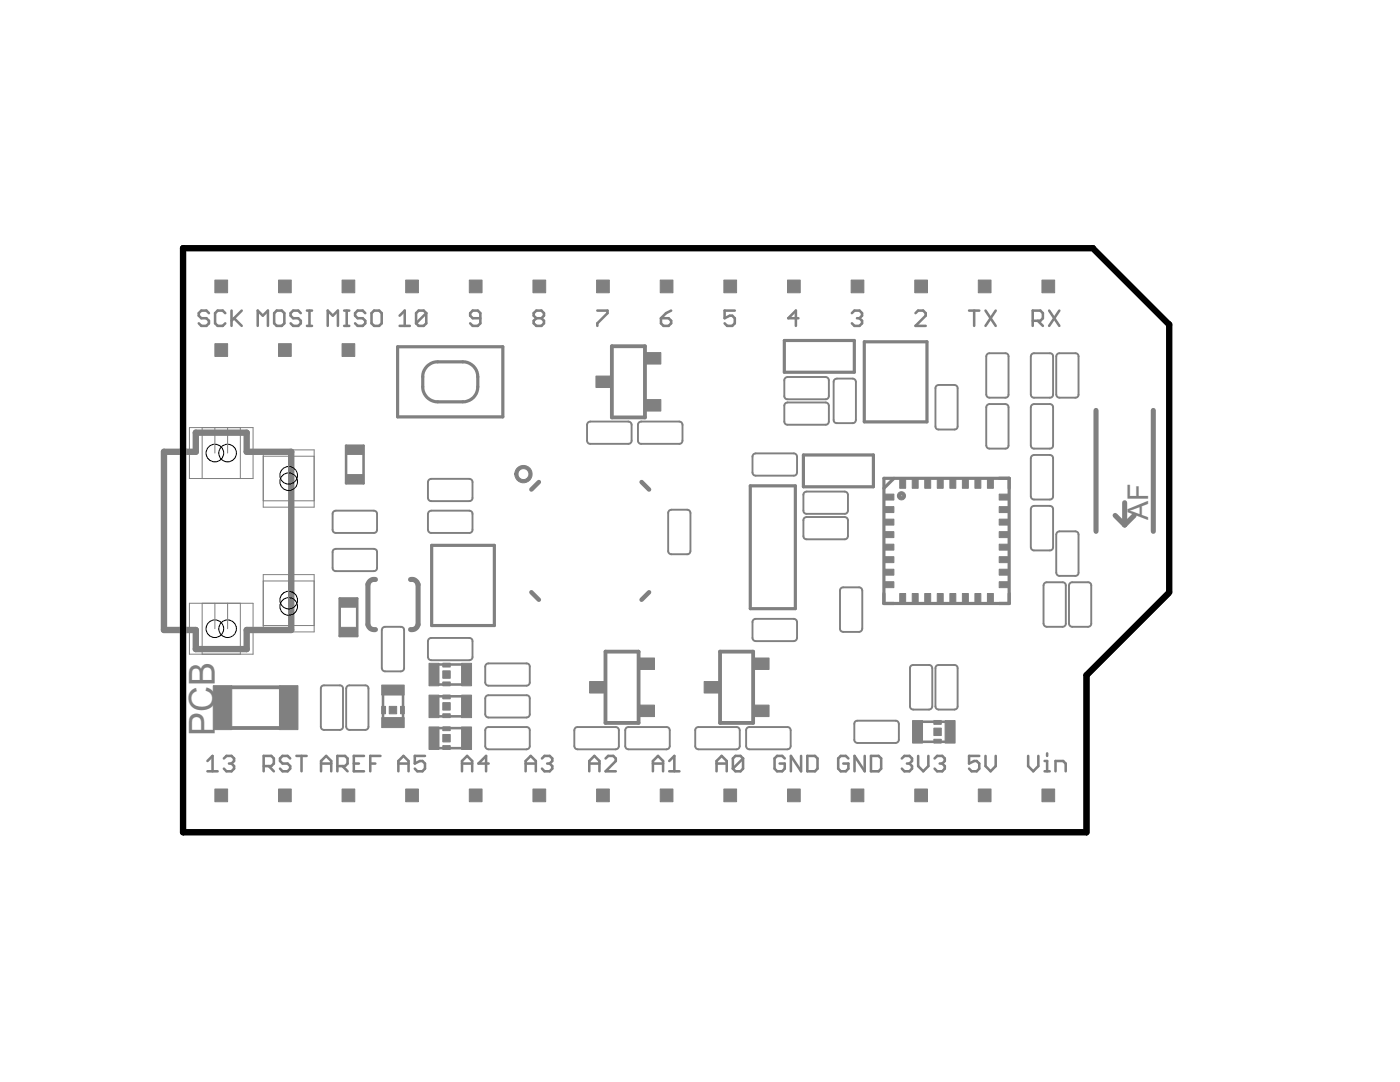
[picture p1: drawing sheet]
<svg xmlns="http://www.w3.org/2000/svg" width="279mm" height="216mm" viewBox="0 0 279 216" stroke-linecap="round" stroke-linejoin="round" font-family="sans-serif">
<defs><g id="words">
<text font-size="8" fill="#808080" x="42.9" y="146.8" transform="rotate(-90 42.9 146.8)">PCB</text>
<text font-size="6.4" fill="#808080" x="229.2" y="103.8" transform="rotate(-90 229.2 103.8)">AF</text>
</g></defs>
<g fill="none" stroke="#808080" stroke-width=".51">
<path d="M41.7 62.5l-.5-.5h-1l-.5 .5v.5l.5 .5h1l.5 .5v.5l-.5 .5h-1l-.5-.5M45 62.5l-.6-.5h-1l-.5 .5v2l.5 .5h1l.6-.5M46.2 62v3M46.7 63.5l1.5 1.5M48.2 62l-2 2M51.4 65v-3l1.1 1 1-1v3M55.2 62h1l.5 .5v2l-.5 .5h-1l-.5-.5v-2zM60 62.5l-.5-.5h-1l-.5 .5v.5l.5 .5h1l.5 .5v.5l-.5 .5h-1l-.5-.5M61.3 62h1M61.3 65h1M61.8 62v3M65.4 65v-3l1 1 1-1v3"/>
<path d="M68.7 62h1M68.7 65h1M69.2 62v3M72.9 62.5l-.5-.5h-1l-.5 .5v.5l.5 .5h1l.5 .5v.5l-.5 .5h-1l-.5-.5M74.7 62h1l.5 .5v2l-.5 .5h-1l-.6-.5v-2zM79.8 65h2M79.8 63l1-1v3M85.1 62.5l-.5-.5h-1.1l-.5 .5v2M85.1 62.5v2l-.5 .5h-1.1l-.5-.5M85.1 62.5l-2.1 2M95.9 63.5h-1.6l-.5-.5v-.5l.5-.5h1.1l.5 .5v2l-.5 .5h-1.1l-.5-.5M107 63.5l-.5-.5v-.5l.5-.5h1.1l.5 .5v.5l-.5 .5"/>
<path d="M107 63.5h1.1M107 63.5l-.5 .5v.5l.5 .5h1.1l.5-.5v-.5l-.5-.5M119.2 62h2v.5l-2 2v.5M131.9 63.5h1.5l.5 .5v.5l-.5 .5h-1l-.5-.5zM133.9 62l-1 .5-1 1M146.6 62h-2v1.5l1-.5h.5l.5 .5v1l-.5 .5h-1l-.5-.5M159.3 63.5h-2l1.5-1.5v3M170 62.5l.5-.5h1l.5 .5v.5l-.5 .5M171 63.5h.5M171.5 63.5l.5 .5v.5l-.5 .5h-1l-.5-.5M182.7 62.5l.5-.5h1l.5 .5v.5l-2 2h2M193.4 62h2"/>
<path d="M194.4 62v3M196.7 62l2 3M198.7 62l-2 3M206.1 64h1.5l.5-.5v-1l-.5-.5h-1.5v3M207.1 64l1 1M209.4 62l2 3M211.4 62l-2 3M69.1 88.9h3.5v7.5h-3.5zM67.8 119.4h3.5v7.5h-3.5zM76.4 138.7v4.5M80.4 138.7v4.5M87.6 138.9h4.5"/>
<path d="M87.6 136.6h4.5M87.6 132.6h4.5M41.4 153.9h2M41.4 151.8l1-1v3.1M44.7 151.3l.5-.5h1l.5 .5v.5l-.5 .6M45.7 152.4h.5M46.2 152.4l.5 .5v.5l-.5 .5h-1l-.5-.5M52.6 152.9h1.5l.6-.5v-1.1l-.6-.5h-1.5v3.1M53.6 152.9l1.1 1M57.9 151.3l-.5-.5h-1l-.5 .5v.5l.5 .6h1l.5 .5v.5l-.5 .5h-1l-.5-.5M59.2 150.8h2M60.2 150.8v3.1"/>
<path d="M64.1 152.4h2M64.1 153.9v-2.1l1-1 1 1v2.1M67.3 152.9h1.6l.5-.5v-1.1l-.5-.5h-1.6v3.1M68.3 152.9l1.1 1M70.6 152.4h1M72.6 150.8h-2v3.1h2M73.9 152.4h1M75.9 150.8h-2v3.1M79.5 152.4h2M79.5 153.9v-2.1l1-1 1 1v2.1M84.8 150.8h-2v1.6l1-.6h.5l.5 .6v1l-.5 .5h-1l-.5-.5M87.6 142.9h4.5"/>
<path d="M87.6 149.3h4.5M87.6 145.3h4.5M92.2 152.4h2M92.2 153.9v-2.1l1-1 1 1v2.1M97.5 152.4h-2l1.5-1.6v3.1M104.9 152.4h2M104.9 153.9v-2.1l1-1 1 1v2.1M108.2 151.3l.5-.5h1l.5 .5v.5l-.5 .6M109.2 152.4h.5M109.7 152.4l.5 .5v.5l-.5 .5h-1l-.5-.5M117.6 152.4h2M117.6 153.9v-2.1l1-1 1 1v2.1"/>
<path d="M120.9 151.3l.5-.5h1l.5 .5v.5l-2 2.1h2M130.3 152.4h2M130.3 153.9v-2.1l1-1 1 1v2.1M133.6 153.9h2M133.6 151.8l1-1v3.1M143 152.4h2M143 153.9v-2.1l1-1 1 1v2.1M148.3 151.3v2.1l-.5 .5h-1l-.5-.5M148.3 151.3l-.5-.5h-1l-.5 .5v2.1M148.3 151.3l-2 2.1M156.6 151.3l-.5-.5h-1l-.5 .5v2.1l.5 .5h1l.5-.5v-1h-1M159.9 150.8v3.1l-2.1-3.1v3.1"/>
<path d="M161.1 150.8h1.5l.6 .5v2.1l-.6 .5h-1.5zM169.3 151.3l-.5-.5h-1l-.5 .5v2.1l.5 .5h1l.5-.5v-1h-1M172.6 150.8v3.1l-2.1-3.1v3.1M173.8 150.8h1.5l.6 .5v2.1l-.6 .5h-1.5zM180 151.3l.5-.5h1l.5 .5v.5l-.5 .6M181 152.4h.5M181.5 152.4l.5 .5v.5l-.5 .5h-1l-.5-.5M183.2 150.8v2.1l1.1 1 1-1v-2.1M184.1 144h4.5M184.1 148h4.5M186.5 151.3l.5-.5h1l.6 .5v.5l-.6 .6M187.5 152.4h.5"/>
<path d="M188 152.4l.6 .5v.5l-.6 .5h-1l-.5-.5M195.4 150.8h-2v1.6l1-.6h.5l.5 .6v1l-.5 .5h-1l-.5-.5M196.7 150.8v2.1l1 1 1-1v-2.1M205.2 150.8v2.1l1 1 1-1v-2.1M208.5 151.8h.5v2.1M208.5 153.9h1M209 150.3v.5M210.7 153.9v-2.1h1.5l.5 .6v1.5"/>
</g>
<g fill="none" stroke="#808080" stroke-width=".38">
<path d="M156.8 75.4l.4-.2 7.8 .1 .3 .2 .1 .4v3.3l-.3 .4-.3 .1h-7.6l-.4-.1-.3-.6v-3.1zM166.5 75.8l.5-.3h3.2l.3 .2 .3 .3v7.8l-.1 .4-.3 .2h-3.6l-.4-.4v-7.8zM186.8 77.1l.5-.3h3.2l.4 .1 .2 .4v7.8l-.1 .3-.3 .3h-3.6l-.4-.4v-7.9zM197 70.7l.5-.2h3.1l.4 .1 .3 .3v7.8l-.1 .4-.3 .2-3.4 .1-.4-.2-.2-.3-.1-7.8zM205.8 70.7l.6-.2h3.1l.4 .1 .2 .3 .1 7.8-.1 .4-.4 .2-3.3 .1-.4-.2-.2-.3-.1-7.8zM210.9 70.7l.5-.2h3.2l.4 .1 .2 .3v7.8l-.1 .4-.3 .2-3.4 .1-.3-.2-.3-.3v-7.8zM85.5 95.8l.5-.3 7.9 .1 .3 .2 .1 .4v3.3l-.3 .4-.3 .1h-7.8l-.4-.3-.1-.3v-3.2zM117.4 84.2l.4-.1h7.6l.4 .1 .2 .6v3.3l-.2 .4-.4 .1h-7.6l-.4-.1-.2-.6v-3.1zM127.6 84.2l.4-.1h7.6l.4 .1 .2 .6v3.3l-.2 .4-.4 .1h-7.6l-.4-.1-.3-.6v-3.1zM150.4 90.6l.4-.1h7.8l.3 .2 .2 .4-.1 3.4-.2 .3-.4 .1h-7.6l-.4-.1-.2-.5v-3.2zM156.8 80.4l.4-.1h7.8l.3 .3 .1 .3v3.4l-.3 .3-.3 .2h-7.6l-.4-.2-.3-.5v-3.2zM160.4 98.4l.6-.3h7.8l.3 .3 .1 .3v3.4l-.2 .3-.4 .1h-7.8l-.4-.2-.1-.4z"/>
<path d="M197 80.9l.5-.3h3.1l.4 .2 .3 .3v7.8l-.1 .4-.3 .2h-3.4l-.4-.1-.2-.3-.1-7.8zM205.8 91.1l.6-.3h3.1l.4 .1 .2 .3 .1 7.8-.1 .4-.4 .3h-3.3l-.6-.3-.1-.4v-7.6zM205.8 80.9l.6-.3h3.1l.4 .2 .2 .3 .1 7.8-.1 .4-.4 .2h-3.3l-.4-.1-.2-.3-.1-7.8zM66.5 102.2l.5-.3h7.8l.3 .3 .1 .3v3.4l-.2 .3-.4 .1h-7.8l-.3-.2-.1-.4zM66.5 109.8l.5-.3 7.8 .1 .3 .2 .1 .4v3.3l-.2 .3-.4 .2-7.8-.1-.3-.2-.1-.4zM85.5 102.2l.5-.3h7.9l.3 .3 .1 .3v3.4l-.3 .3-.3 .1h-7.8l-.4-.2-.1-.4v-3.2zM133.6 101.8l.4-.1h3.2l.3 .1 .3 .4v7.8l-.1 .3-.3 .3h-3.4l-.4-.1-.2-.3-.1-7.9zM160.4 103.4l.6-.2h7.8l.3 .2 .1 .4v3.4l-.2 .3-.4 .1h-7.8l-.4-.2-.1-.4zM167.7 117.5l.6-.3h3.1l.6 .3 .1 .3v7.7l-.1 .3-.4 .2-3.3 .1-.4-.1-.2-.4-.1-7.8zM205.8 101.2l.6-.3h3.1l.4 .2 .2 .3 .1 7.8-.1 .4-.4 .2h-3.3l-.6-.2-.1-.4v-7.6zM208.4 116.4l.5-.2h3.2l.5 .2 .1 .4v7.6l-.1 .4-.3 .2-3.4 .1-.4-.2-.2-.3v-7.8zM210.9 106.3l.5-.3h3.2l.5 .3 .1 .4v7.6l-.1 .4-.3 .2h-3.4l-.5-.2-.1-.4v-7.6z"/>
<path d="M213.5 116.4l.5-.2h3.1l.6 .2 .1 .4v7.6l-.1 .4-.3 .2-3.4 .1-.4-.2-.2-.3-.1-7.8zM64.1 137l.6-.2h3.1l.4 .1 .2 .3 .1 7.8-.2 .4-.3 .2h-3.3l-.4-.1-.2-.3-.1-7.8zM69.2 137l.5-.2h3.2l.4 .1 .2 .3v7.8l-.1 .4-.3 .2h-3.4l-.3-.1-.3-.3v-7.8zM76.3 125.3l.5-.2h3.2l.5 .2 .1 .4v7.6l-.1 .4-.3 .2-3.4 .1-.3-.2-.3-.3v-7.8zM85.5 127.6l.5-.3h7.9l.3 .3 .1 .3v3.4l-.3 .3-.3 .1h-7.8l-.4-.2-.1-.4v-3.2zM97 139l.5-.3h7.8l.4 .4v3.6l-.2 .3-.4 .2-7.8-.1-.3-.2-.2-.4v-3.1zM97 132.6l.5-.2h7.8l.4 .4v3.6l-.2 .3-.4 .1h-7.8l-.3-.3-.2-.3v-3.2zM150.3 123.7l.5-.2h7.8l.3 .2 .2 .4-.1 3.4-.2 .3-.4 .1h-7.8l-.3-.2-.1-.4v-3.2zM181.7 132.9l.5-.2h3.2l.4 .1 .2 .3 .1 7.8-.2 .4-.3 .2-3.4 .1-.3-.1-.3-.4v-7.8zM186.8 132.9l.5-.2h3.2l.4 .1 .2 .3v7.8l-.1 .4-.3 .2-3.4 .1-.4-.1-.2-.4v-7.8zM97 145.3l.5-.2h7.8l.4 .4v3.6l-.2 .3-.4 .1h-7.8l-.3-.3-.2-.3v-3.2zM114.9 145.2l.4-.1h7.6l.4 .1 .2 .5v3.4l-.2 .3-.4 .1h-7.6l-.4-.1-.3-.5v-3.2z"/>
<path d="M125 145.2l.4-.1h7.6l.4 .1 .3 .5-.1 3.4-.2 .3-.4 .1h-7.6l-.4-.1-.2-.5v-3.2zM139 145.2l.4-.1h7.8l.3 .2 .1 .4v3.4l-.2 .3-.4 .1h-7.6l-.4-.1-.3-.5v-3.2zM149.2 145.2l.3-.1h7.9l.3 .2 .1 .4v3.4l-.3 .3-.3 .1h-7.7l-.3-.1-.3-.5v-3.2zM170.6 144.1l.5-.3h7.8l.4 .3 .1 .3-.1 3.4-.2 .3-.3 .2-7.9-.1-.3-.2-.1-.4z"/>
</g>
<path d="M79.4 69.2h21v14h-21zM85.2 73.1l.4-.3a2.63 2.63 0 0 1 1.8-.6h5a2.96 2.96 0 0 1 3 3 6.1 6.1 0 0 1-.4 3.3l-.2 .5a2.93 2.93 0 0 1-2.4 1.2h-5a2.96 2.96 0 0 1-3-3 5.5 5.5 0 0 1 .3-3.4zM156.5 67.9h14v6.4h-14zM172.5 68.2h12.5v16h-12.5zM149.7 96.9h9v24.6h-9zM160.3 90.8h14v6.3h-14zM176.4 95.4h25v25h-25zM178.4 95.4l-2 2M86.1 108.8h12.6v16h-12.6z" fill="none" stroke="#808080" stroke-width=".63"/>
<g fill="#808080" stroke="#808080" stroke-width=".2">
<path d="M179.3 98.4a.82 .82 0 0 1 1.3 .1 .82 .82 0 0 1-.5 1.2 .82 .82 0 0 1-1-.8h.6a.18 .18 0 0 1 .3-.1 .18 .18 0 0 1 0 .3 .18 .18 0 0 1-.3-.1l-.6-.1z" fill-rule="evenodd"/>
<path d="M103.2 93.5a1.74 1.74 0 0 1 2.7 .2 1.74 1.74 0 0 1-1 2.6 1.74 1.74 0 0 1-2.2-1.7h.7a1.1 1.1 0 0 1 1.5-1 1.1 1.1 0 0 1 .3 1.8 1.1 1.1 0 0 1-1.8-.5v-.3h-.7z" fill-rule="evenodd"/>
</g>
<path d="M218.7 81.9v24.1M230.2 81.9v24.1M74.9 115.6l-.8 .1-.4 .4-.3 .5v8l.3 .5 .4 .4 .8 .1M81.9 115.6l.9 .1 .4 .4 .2 .5v8l-.2 .5-.4 .4-.9 .1M222.5 102.8l2 2M224.5 100.3v4.5M226.4 102.8l-1.9 2" fill="none" stroke="#808080" stroke-width="1"/>
<path d="M107.5 96.2l-1.5 1.5M128 96.2l1.5 1.5M106 118.2l1.5 1.5M129.5 118.2l-1.5 1.5" fill="none" stroke="#808080" stroke-width=".89"/>
<path d="M36.9 87.6v5.4M36.9 98v5.3M36.9 108.3v5.4M36.9 118.7v5.3M36.9 129v5.4M36.9 139.4v5.4" fill="none" stroke="#808080" stroke-width=".25"/>
<path d="M32.7 90.1h6.4v-3.8h10.1v3.8h8.9v35.6h-8.9v3.8h-10.1v-3.8h-6.4z" fill="none" stroke="#808080" stroke-width="1.3"/>
<g fill="#808080" stroke="#808080" stroke-width=".2">
<path d="M88.4 142.4h1.5v.8h-1.5z"/>
<path d="M88.4 138.7h1.5v.7h-1.5z"/>
<path d="M88.4 140.2h1.5v1.5h-1.5z"/>
<path d="M88.4 136.1h1.5v.7h-1.5z"/>
<path d="M88.4 132.3h1.5v.8h-1.5z"/>
<path d="M88.4 133.9h1.5v1.4h-1.5z"/>
<path d="M88.4 148.8h1.5v.7h-1.5z"/>
<path d="M88.4 145h1.5v.8h-1.5z"/>
<path d="M88.4 146.6h1.5v1.4h-1.5z"/>
<path d="M79.9 140.9h.8v1.5h-.8z"/>
<path d="M76.2 140.9h.7v1.5h-.7z"/>
<path d="M77.7 140.9h1.5v1.5h-1.5z"/>
<path d="M186.4 143.8h1.5v.7h-1.5z"/>
<path d="M186.4 147.5h1.5v.8h-1.5z"/>
<path d="M186.4 145.3h1.5v1.5h-1.5z"/>
<path d="M67.8 119.4h3.5v1.8h-3.5z"/>
<path d="M67.8 125.2h3.5v1.7h-3.5z"/>
<path d="M69 94.7h3.6v1.7h-3.6z"/>
<path d="M69 88.9h3.6v1.8h-3.6z"/>
<path d="M189.6 95.4h1.2v2h-1.2z"/>
<path d="M187 95.4h1.2v2h-1.2z"/>
<path d="M184.6 95.4h1.1v2h-1.1z"/>
<path d="M182.1 95.4h1.1v2h-1.1z"/>
<path d="M179.6 95.4h1.1v2h-1.1z"/>
<path d="M192.1 95.4h1.2v2h-1.2z"/>
<path d="M194.6 95.4h1.1v2h-1.1z"/>
<path d="M197.1 95.4h1.1v2h-1.1z"/>
<path d="M199.4 108.6h2v1.2h-2z"/>
<path d="M199.4 106.1h2v1.2h-2z"/>
<path d="M199.4 103.6h2v1.2h-2z"/>
<path d="M199.4 101.1h2v1.2h-2z"/>
<path d="M199.4 98.6h2v1.2h-2z"/>
<path d="M199.4 111.1h2v1.2h-2z"/>
<path d="M199.4 113.6h2v1.2h-2z"/>
<path d="M199.4 116.1h2v1.2h-2z"/>
<path d="M176.4 106.1h2v1.2h-2z"/>
<path d="M176.4 108.6h2v1.2h-2z"/>
<path d="M176.4 111.1h2v1.2h-2z"/>
<path d="M176.4 113.6h2v1.2h-2z"/>
<path d="M176.4 116.1h2v1.2h-2z"/>
<path d="M176.4 103.6h2v1.2h-2z"/>
<path d="M176.4 101.1h2v1.2h-2z"/>
<path d="M176.4 98.6h2v1.2h-2z"/>
<path d="M187 118.4h1.2v2h-1.2z"/>
<path d="M189.6 118.4h1.2v2h-1.2z"/>
<path d="M192.1 118.4h1.2v2h-1.2z"/>
<path d="M194.6 118.4h1.1v2h-1.1z"/>
<path d="M197.1 118.4h1.1v2h-1.1z"/>
<path d="M184.6 118.4h1.1v2h-1.1z"/>
<path d="M182.1 118.4h1.1v2h-1.1z"/>
<path d="M179.6 118.4h1.1v2h-1.1z"/>
<path d="M55.8 136.8h3.7v8.8h-3.7z"/>
<path d="M42.6 136.8h3.6v8.8h-3.6z"/>
<path d="M118.9 75h3v2.3h-3z"/>
<path d="M129 70.4h2.9v2.2h-2.9z"/>
<path d="M129 79.7h2.9v2.3h-2.9z"/>
<path d="M140.5 136h2.9v2.3h-2.9z"/>
<path d="M150.6 131.3h2.9v2.3h-2.9z"/>
<path d="M150.6 140.7h2.9v2.3h-2.9z"/>
<path d="M117.7 136h2.9v2.3h-2.9z"/>
<path d="M127.7 131.3h2.9v2.3h-2.9z"/>
<path d="M127.7 140.7h2.9v2.3h-2.9z"/>
<path d="M85.6 138.7h2v4.5h-2z"/>
<path d="M92.1 138.7h2v4.5h-2z"/>
<path d="M85.6 132.4h2v4.4h-2z"/>
<path d="M92.1 132.4h2v4.4h-2z"/>
<path d="M85.6 145.1h2v4.4h-2z"/>
<path d="M92.1 145.1h2v4.4h-2z"/>
<path d="M76.2 143.2h4.5v2h-4.5z"/>
<path d="M76.2 136.7h4.5v2h-4.5z"/>
<path d="M188.6 143.8h2v4.5h-2z"/>
<path d="M182.1 143.8h2v4.5h-2z"/>
<path d="M195.2 157.4h2.6v2.6h-2.6z"/>
<path d="M182.6 157.4h2.5v2.6h-2.5z"/>
<path d="M169.9 157.4h2.5v2.6h-2.5z"/>
<path d="M157.2 157.4h2.5v2.6h-2.5z"/>
<path d="M144.5 157.4h2.5v2.6h-2.5z"/>
<path d="M131.8 157.4h2.5v2.6h-2.5z"/>
<path d="M119.1 157.4h2.5v2.6h-2.5z"/>
<path d="M106.4 157.4h2.5v2.6h-2.5z"/>
<path d="M93.7 157.4h2.5v2.6h-2.5z"/>
<path d="M81 157.4h2.5v2.6h-2.5z"/>
<path d="M68.3 157.4h2.5v2.6h-2.5z"/>
<path d="M55.6 157.4h2.5v2.6h-2.5z"/>
<path d="M42.9 157.4h2.5v2.6h-2.5z"/>
<path d="M207.9 157.4h2.6v2.6h-2.6z"/>
<path d="M195.2 55.9h2.6v2.5h-2.6z"/>
<path d="M182.6 55.9h2.5v2.5h-2.5z"/>
<path d="M169.9 55.9h2.5v2.5h-2.5z"/>
<path d="M157.2 55.9h2.5v2.5h-2.5z"/>
<path d="M144.5 55.9h2.5v2.5h-2.5z"/>
<path d="M131.8 55.9h2.5v2.5h-2.5z"/>
<path d="M119.1 55.9h2.5v2.5h-2.5z"/>
<path d="M106.4 55.9h2.5v2.5h-2.5z"/>
<path d="M93.7 55.9h2.5v2.5h-2.5z"/>
<path d="M81 55.9h2.5v2.5h-2.5z"/>
<path d="M68.3 55.9h2.5v2.5h-2.5z"/>
<path d="M55.6 55.9h2.5v2.5h-2.5z"/>
<path d="M42.9 55.9h2.5v2.5h-2.5z"/>
<path d="M207.9 55.9h2.6v2.5h-2.6z"/>
<path d="M55.6 68.6h2.5v2.5h-2.5z"/>
<path d="M42.9 68.6h2.5v2.5h-2.5z"/>
<path d="M68.3 68.6h2.5v2.5h-2.5z"/>
</g>
<path d="M122.1 69.1h6.6v14.2h-6.6zM46.2 137.1h9.6M120.8 130h6.6v14.3h-6.6zM143.7 130h6.6v14.3h-6.6zM46.2 145.3h9.6" fill="none" stroke="#808080" stroke-width=".76"/>
<path d="M233.3 118.1v-53.3l-15.2-15.3h-181.6v116.6h180.3v-31.4l16.5-16.5" fill="none" stroke="#000" stroke-width="1.3"/>
<g fill="none" stroke="#000" stroke-width=".2">
<circle cx="42.9" cy="90.4" r="1.76"/>
<circle cx="45.4" cy="90.4" r="1.76"/>
<circle cx="57.6" cy="94.8" r="1.76"/>
<circle cx="57.6" cy="96.1" r="1.76"/>
<circle cx="57.6" cy="119.7" r="1.76"/>
<circle cx="42.9" cy="125.5" r="1.76"/>
<circle cx="45.4" cy="125.5" r="1.76"/>
<circle cx="57.6" cy="121" r="1.76"/>
</g>
<g fill="none" stroke="#808080" stroke-width=".2">
<path d="M37.8 85.3h12.7v10.2h-12.7zM40.3 85.3v10.2M42.9 85.3v5.1M45.4 85.3v5.1M48 85.3v10.2M52.5 89.8h10.2v11.4h-10.2zM52.5 99.9h10.2M52.5 91h10.2M57.6 89.8v6.3M52.5 114.7h10.2v11.4h-10.2zM52.5 115.9h10.2M57.6 114.7v6.3"/>
<path d="M37.8 120.4h12.7v10.1h-12.7zM40.3 120.4v10.1M42.9 120.4v5.1M45.4 120.4v5.1M48 120.4v10.1M52.5 124.8h10.2"/>
</g>
<use href="#words"/>
</svg>
